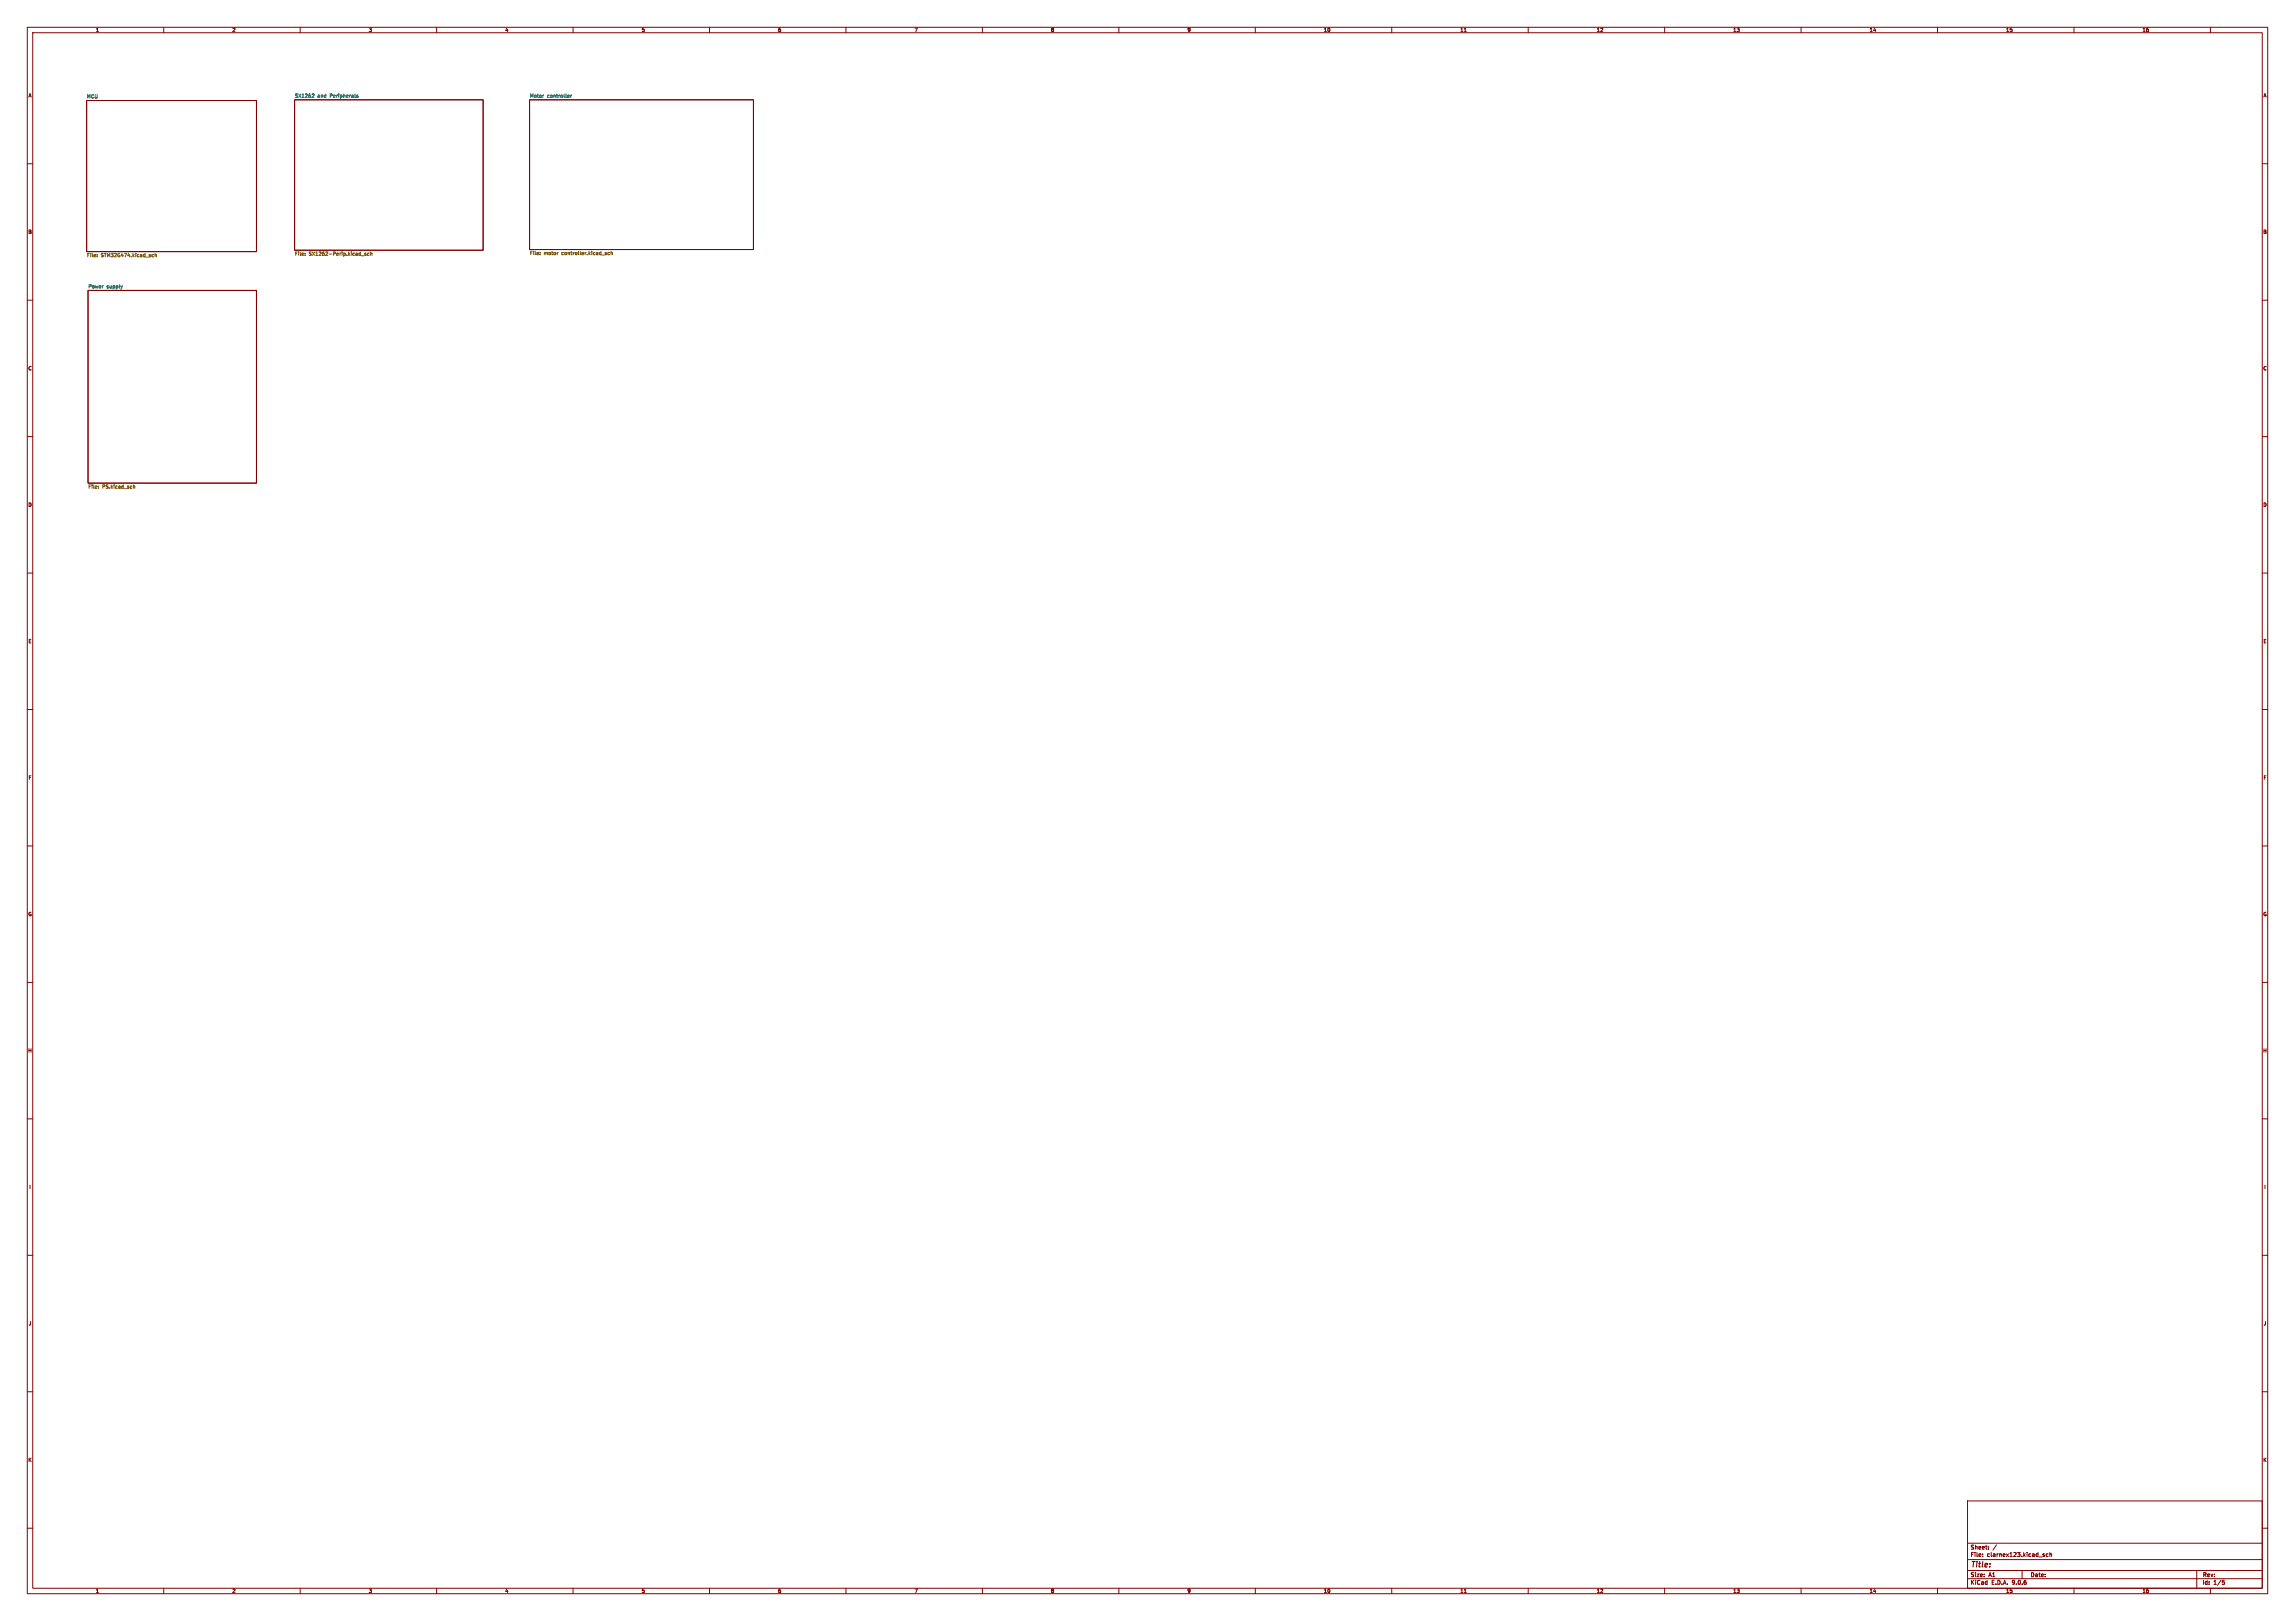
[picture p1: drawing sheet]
<svg xmlns="http://www.w3.org/2000/svg" width="841mm" height="594mm" viewBox="0 0 841 594" stroke-linecap="round" stroke-linejoin="round" font-family="sans-serif">
<defs><g id="words">
<text font-size="2.8" fill="#840000" x="722" y="574.9">Title:</text>
<g font-size="2.1" fill="#840000">
<text x="722" y="568">Sheet:</text>
<text x="722" y="570.7">File:</text>
<text x="728.1" y="570.7">clarnex123.kicad_sch</text>
<text x="722" y="580.9">KiCad</text>
<text x="722" y="578.1">Size:</text>
<text x="728.7" y="578.1">A1</text>
<text x="729.7" y="580.9">E.D.A.</text>
<text x="737.3" y="580.9">9.0.6</text>
<text x="744" y="578.1">Date:</text>
<text x="807" y="578.3">Rev:</text>
<text x="807" y="580.9">Id:</text>
<text x="811.1" y="580.9">1/5</text>
</g>
<g font-size="1.8" fill="#840000">
<text x="35" y="11.9">1</text>
<text x="85" y="11.9">2</text>
<text x="135" y="11.9">3</text>
<text x="185" y="11.9">4</text>
<text x="235" y="11.9">5</text>
<text x="285" y="11.9">6</text>
<text x="335" y="11.9">7</text>
<text x="385" y="11.9">8</text>
<text x="435" y="11.9">9</text>
<text x="485" y="11.9">10</text>
<text x="535" y="11.9">11</text>
<text x="585" y="11.9">12</text>
<text x="635" y="11.9">13</text>
<text x="685" y="11.9">14</text>
<text x="735" y="11.9">15</text>
<text x="785" y="11.9">16</text>
<text x="10.3" y="35.9">A</text>
<text x="829.3" y="35.9">A</text>
<text x="10.3" y="85.9">B</text>
<text x="829.2" y="85.9">B</text>
<text x="10.3" y="135.9">C</text>
<text x="829.2" y="135.9">C</text>
<text x="10.3" y="185.9">D</text>
<text x="829.2" y="185.9">D</text>
<text x="10.3" y="235.9">E</text>
<text x="829.3" y="235.9">E</text>
<text x="10.3" y="285.9">F</text>
<text x="829.3" y="285.9">F</text>
<text x="10.3" y="335.9">G</text>
<text x="829.2" y="335.9">G</text>
<text x="10.2" y="385.9">H</text>
<text x="829.2" y="385.9">H</text>
<text x="10.6" y="435.9">I</text>
<text x="829.6" y="435.9">I</text>
<text x="10.4" y="485.9">J</text>
<text x="829.4" y="485.9">J</text>
<text x="10.3" y="535.9">K</text>
<text x="829.2" y="535.9">K</text>
<text x="35" y="583.9">1</text>
<text x="85" y="583.9">2</text>
<text x="135" y="583.9">3</text>
<text x="185" y="583.9">4</text>
<text x="235" y="583.9">5</text>
<text x="285" y="583.9">6</text>
<text x="335" y="583.9">7</text>
<text x="385" y="583.9">8</text>
<text x="435" y="583.9">9</text>
<text x="485" y="583.9">10</text>
<text x="535" y="583.9">11</text>
<text x="585" y="583.9">12</text>
<text x="635" y="583.9">13</text>
<text x="685" y="583.9">14</text>
<text x="735" y="583.9">15</text>
<text x="785" y="583.9">16</text>
</g>
<g font-size="1.8" fill="#006464">
<text x="107.9" y="35.9">SX1262</text>
<text x="116.4" y="35.9">and</text>
<text x="121" y="35.9">Peripherals</text>
<text x="194.1" y="35.9">Motor</text>
<text x="200.5" y="35.9">controller</text>
<text x="31.7" y="36.1">MCU</text>
<text x="32.3" y="105.7">Power</text>
<text x="39.1" y="105.7">supply</text>
</g>
<g font-size="1.8" fill="#725600">
<text x="31.7" y="94.5">File:</text>
<text x="37" y="94.5">STM32G474.kicad_sch</text>
<text x="107.9" y="94">File:</text>
<text x="113.2" y="94">SX1262-Perip.kicad_sch</text>
<text x="194.1" y="93.8">File:</text>
<text x="199.3" y="93.8">motor</text>
<text x="206" y="93.8">controller.kicad_sch</text>
<text x="32.3" y="179.3">File:</text>
<text x="37.5" y="179.3">PS.kicad_sch</text>
</g>
</g></defs>
<g fill="none" stroke="#840000" stroke-width=".37">
<path d="M10 10h821v574h-821zM12 12h817v570h-817zM60 10v2M110 10v2M160 10v2M210 10v2M260 10v2M310 10v2M360 10v2M410 10v2M460 10v2M510 10v2"/>
<path d="M536.6 11.6h.7M560 10v2M610 10v2M660 10v2M710 10v2M760 10v2M810 10v2M31.7 36.8h62.3v55.4h-62.3zM107.9 36.6h69.1v55.1h-69.1zM194.1 36.6h82v54.8h-82zM10 60h2M829 60h2"/>
<path d="M10 110h2M32.3 106.4h61.7v70.6h-61.7zM829 110h2M10 160h2M829 160h2M10 210h2M829 210h2M10 260h2M829 260h2M10 310h2M829 310h2M10 360h2"/>
<path d="M829 360h2M10 410h2M829 410h2M10 460h2M829 460h2M10 510h2M829 510h2M10 560h2M721 550h108v32h-108zM829 560h2M721 578.5h108M721 575.5h108"/>
<path d="M721 571.5h108M721 565.5h108M726.5 570.2h.1M726.5 570.2v.1M726.5 569.5v.1M728.7 567.5v.2M728.7 566.8v.1M731.6 566.1l-1.3 1.9M741 575.5v3M748.7 569.8l.5 .3-.5 .3M748.7 569.5h.5M750.5 569.5l-.4-.1-.3 .3 .2 .6h.5"/>
<path d="M751.2 569.5h.5l.1 .9M751.2 568.9v1.5M805 575.5v6.5M814.4 579.1h.7M814.5 579.7l.7 .2-.2 .6-.5 .1M60 582v2M110 582v2M160 582v2M210 582v2M260 582v2M310 582v2M360 582v2"/>
<path d="M410 582v2M460 582v2M510 582v2M536.6 583.6h.7M560 582v2M610 582v2M660 582v2M710 582v2M760 582v2M810 582v2"/>
</g>
<g fill="none" stroke="#725600" stroke-width=".37">
<path d="M35.6 94.1h.1M35.6 93.3h.1M35.6 93.3l.1 .1M35.7 94l-.1 .1M55.8 94h.5M55.8 93.3h.5M56.8 93.4l.5-.1 .1 .8M56.8 92.8v1.3M111.7 92.9h.1M111.8 93.5v.1M111.8 92.9h.1M132.4 93.7h1"/>
<path d="M134.1 92.8l-.5 .1 .5 .3v.3h-.5M135.3 92.8l-.6 .2 .1 .5h.5M135.8 92.9l.5-.1 .1 .8M135.8 92.3v1.3M197.9 93.2h.1M197.9 93.2l-.1 .1M197.9 92.6v.1M204.6 92.5l-.3 .1M221.9 92.5l.3 .1M221.9 92.9l.4 .3-.4 .1M223.4 92.6l-.6 .1 .1 .6h.5M223.9 92.6h.5l.1 .7"/>
<path d="M223.9 92.1v1.2M36.1 178.8v.1M36.1 178.2v.1M48.9 177.7v1.2M48.9 178.2h.5v.7"/>
</g>
<path d="M114.5 34.4l.4 .1 .2 .3-.8 .9h.8M131.2 34.9l-.5 .1 .5 .3v.3h-.5M199.2 34.9h.1M208.2 34.9l.4 .3-.6 .1M208.5 35.6l-.3 .1M209.2 34.9v.8M209.5 34.9l-.3 .2M44.9 104.7l-.3 .9" fill="none" stroke="#006464" stroke-width=".37"/>
<use href="#words"/>
</svg>
